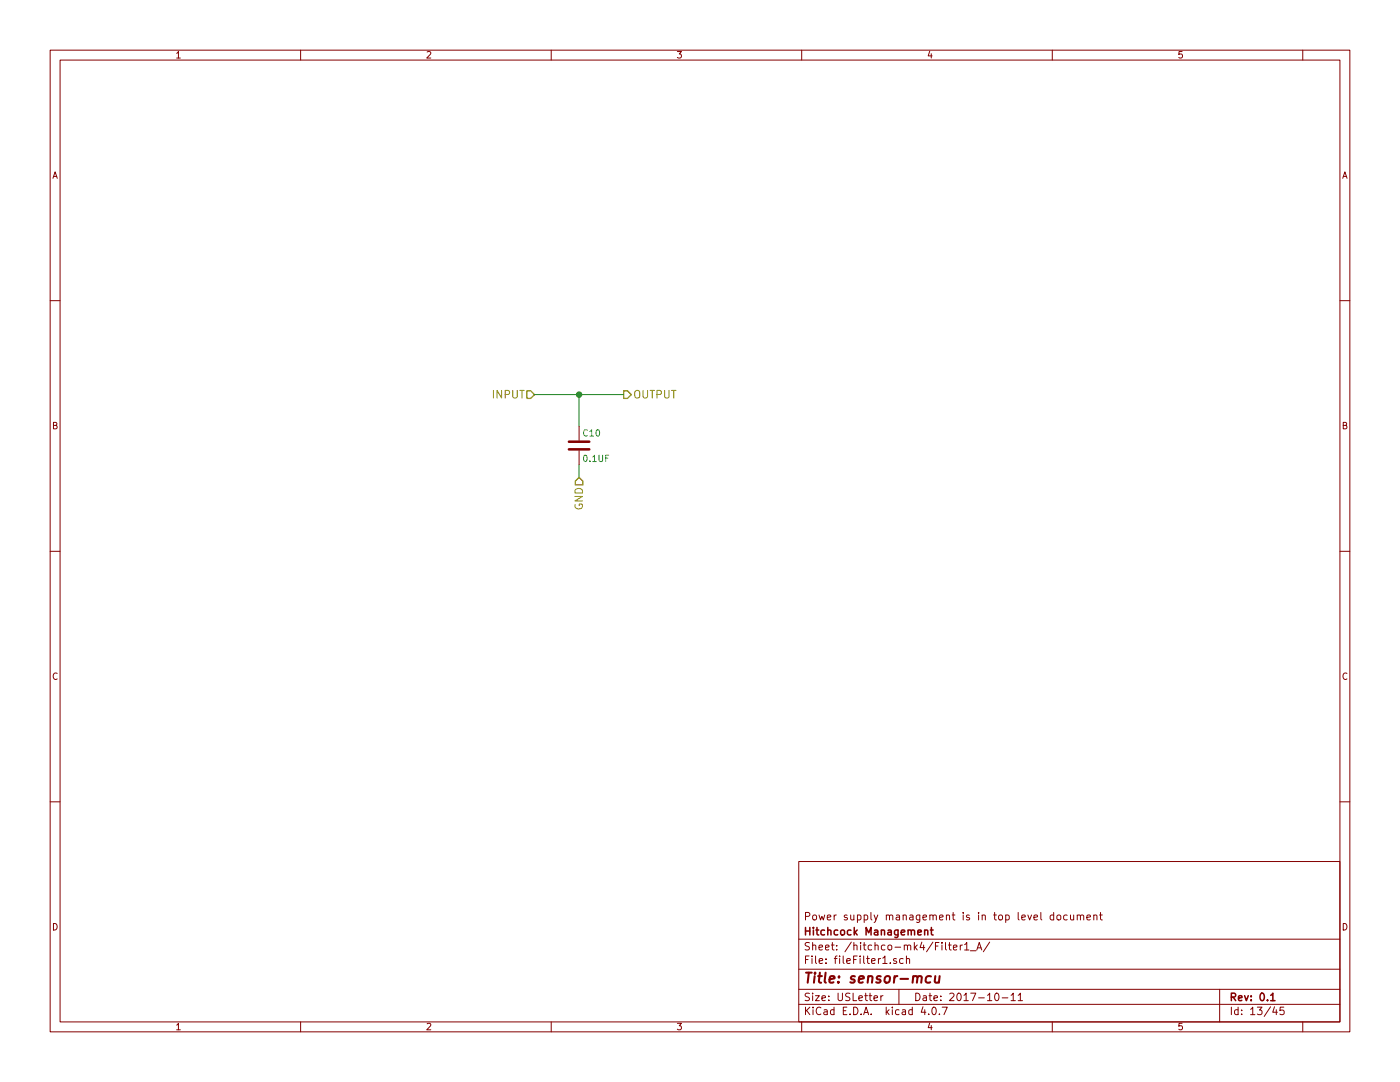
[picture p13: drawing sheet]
<svg xmlns="http://www.w3.org/2000/svg" width="279mm" height="216mm" viewBox="0 0 279 216" stroke-linecap="round" stroke-linejoin="round" font-family="sans-serif">
<g fill="none" stroke="#840000" stroke-width=".2">
<path d="M10 10h259.4v195.9h-259.4zM12 12h255.4v191.9h-255.4zM35.3 10.6l.3-.3v1.3M35.3 11.6h.7M60 10v2M85.2 10.4l.5-.1 .3 .3-.8 1h.8M110 10v2M135.2 10.3h.8l-.4 .5h.3l.1 .2-.1 .5-.2 .1-.5-.1M160 10v2M185.5 10.2l-.3 1h.8M185.9 10.7v.9M210 10v2"/>
<path d="M235.9 10.3h-.6v.6l.1-.1h.5l.1 .5-.3 .3-.4-.1M260 10v2M10.6 35.6l.4-1.3 .4 1.3M10.7 35.2h.6M268 35.6l.4-1.3 .4 1.3M268.1 35.2h.6M10 60h2M267.4 60h2M10.7 84.9l.5-.1 .2-.2-.1-.2-.6-.1v1.3h.5l.2-.5-.3-.2M115.6 85.1v2.8M115.6 89.9v2.8M268.1 84.9l.5-.1 .2-.2-.1-.2-.6-.1v1.3h.5l.2-.5-.3-.2"/>
<path d="M10 110h2M267.4 110h2M11.4 134.4a.62 .62 0 0 0-.8 .4 .62 .62 0 0 0 .6 .8l.2-.1M268.8 134.4a.62 .62 0 0 0-.8 .4 .62 .62 0 0 0 .6 .8l.2-.1M10 160h2M267.4 160h2M159.4 171.9h108v32h-108zM10.7 184.3a.65 .65 0 0 1 .7 .6 .65 .65 0 0 1-.7 .7zM159.4 197.4h108M159.4 193.4h108M159.4 187.4h108M160.8 182.9l.7-.1 .1-.2-.1-.4-.2-.1h-.5v1.5"/>
<path d="M160.8 191.5h.5M161.5 190.8h-.7v1.5M161.5 198.2h-.5l-.3 .3 .1 .3 .7 .3v.4l-.2 .2-.6-.1M161.5 188.1h-.5l-.3 .2 .1 .3 .7 .4v.4l-.2 .2-.6-.1M162.1 190.8v.1M162.1 191.3v1M162.2 198.2v.1M162.2 188.7l.2-.1h.4v1M162.2 188.1v1.5M162.2 198.7v1M162.3 182.7l.2-.1 .4 .1 .1 .6-.2 .2-.3 .1-.2-.2zM162.7 198.7h.8l-.8 1h.8"/>
<path d="M162.8 190.8v1.2l.2 .3M163.4 189.1l.8-.2-.1-.3h-.4l-.3 .2 .1 .7h.6M163.4 182.6l.4 1 .2-.7 .3 .7 .3-1M163.5 191.8l.7-.2-.1-.3h-.4l-.2 .2 .1 .7h.5M164 199.2l.7-.2v-.2l-.4-.1-.3 .2 .1 .7h.6M164.7 189.1l.8-.2-.1-.3h-.4l-.3 .2 .1 .7h.6M164.8 192.1v.2M164.8 191.3v.2M165.1 183.1l.7-.2v-.2l-.5-.1-.2 .2 .1 .7h.6M165.4 199.5v.2M165.4 198.8v.1M165.9 188.6h.6"/>
<path d="M166.1 188.1v1.3l.4 .2M166.5 182.6v1M166.5 191.3h.6M166.9 182.6l-.4 .3M167 189.4v.2M167 188.6v.2M167.1 190.8l-.4 .2v1.3M167.3 198.2v1.2l.2 .3h.3l.3-.3v-1.2M167.6 190.8v.1M167.6 191.3v1M168.3 190.8v1.2l.2 .3M169 191.8l.7-.2-.1-.3h-.4l-.2 .2 .1 .7h.5"/>
<path d="M169.1 182.7a.37 .37 0 0 0-.6 .1l.1 .2 .5 .1v.2l-.2 .3-.4-.1M169.6 198.2h-.6l-.2 .3v.3l.7 .3v.4l-.2 .2-.5-.1M169.8 182.6v.9l.4 .1 .2-.2M169.9 188l-1.3 1.9M170.3 198.2v1.5h.7M170.4 191.5h.5M170.4 188.7l.2-.1h.4v1M170.4 182.6v1M170.4 188.1v1.5M171.1 190.8h-.7v1.5M171.1 182.7l.5-.1 .2 .3-.1 .6h-.6M171.1 182.6v1.5"/>
<path d="M171.4 199.2l.7-.2v-.2l-.5-.1-.2 .2 .1 .7h.6M171.7 190.8v.1M171.7 191.3v1M171.8 188.1v.1M171.8 188.6v1M172.3 188.6h.5M172.4 190.8v1.2l.2 .3M172.5 188.1v1.3l.3 .2M172.5 182.7l.4-.1 .3 .3-.1 .6h-.6M172.5 182.6v1.5M172.6 198.7h.5M172.8 198.2v1.3l.3 .2"/>
<path d="M172.9 191.3h.6M173.2 190.8v1.2l.3 .3M173.4 198.7h.6M173.6 198.2v1.3l.4 .2M173.8 182.1v1.3l.2 .2M173.9 191.8l.8-.2-.1-.3h-.4l-.3 .2 .1 .7h.6M174 188.6h-.5l-.2 .2v.6l.2 .2 .5-.1M174.4 199.2l.7-.2v-.2l-.4-.1-.3 .2 .1 .7h.6M174.4 182.6l.4 1M174.6 188.7l.2-.1h.4l.1 1M174.6 188.1v1.5M175.2 182.6l-.5 1.3-.3 .2"/>
<path d="M175.3 191.3v1M175.7 191.3l-.4 .2M175.8 198.7v1M176.2 191.2l.4-.4v1.5M176.2 192.3h.8M176.2 198.7l-.4 .3M176.6 188.6h-.4l-.3 .2 .1 .6 .2 .2 .4-.1M176.9 182.7l.2-.1 .4 .1v.9M176.9 182.6v1M177.3 188.7l.2-.1 .4 .1 .1 .6-.1 .2-.4 .1-.2-.2zM177.5 182.8a.36 .36 0 0 1 .4-.2 .36 .36 0 0 1 .3 .2v.8M177.7 192.1v.2"/>
<path d="M178.6 189h1.2M178.9 191.3a.37 .37 0 0 0-.6 .2l.1 .2 .5 .1 .1 .2-.3 .3-.4-.1M178.9 182.7h.6v.9M179.4 197.4v3M179.5 182.9l-.5 .1-.2 .2 .2 .4 .5-.1M180.2 191.3h-.4l-.3 .2 .1 .6 .2 .2 .4-.1M180.2 182.7l.2-.1 .4 .1 .1 .9M180.2 182.6v1M180.5 188.7l.2-.1h.4v1M180.5 188.6v1M180.9 191.4l.2-.1h.4v1M180.9 190.8v1.5"/>
<path d="M181.1 188.8a.36 .36 0 0 1 .3-.2 .36 .36 0 0 1 .4 .2v.8M181.6 182.7h.6v.9M182.2 182.9l-.5 .1-.2 .2 .2 .4 .5-.1M182.5 188.1v1.5M182.6 189l.5 .6M182.8 198.2a.76 .76 0 0 1 .8 .7 .76 .76 0 0 1-.8 .8zM183.1 188.6l-.6 .5M183.6 182.6l-.1 1.3-.2 .2-.4-.1M183.6 182.7l-.5-.1-.2 .3v.5l.2 .2 .5-.1M184 188l-.4 1.1h1M184.2 183.1l.7-.2v-.2l-.5-.1-.2 .2 .1 .7h.6M184.3 198.8h.5l.1 .9"/>
<path d="M184.3 188.6v1M184.9 199l-.5 .1-.2 .2 .2 .4 .5-.1M185.4 198.7h.6M185.6 182.7l.2-.1 .4 .1v.9M185.6 182.6v1M185.6 198.2v1.3l.4 .2M186.2 188l-1.3 1.9M186.2 182.8a.36 .36 0 0 1 .3-.2 .36 .36 0 0 1 .4 .2v.8M186.4 199.2l.7-.2-.1-.2-.4-.1-.2 .2 .1 .7h.5M186.7 188.8h.5M187.4 188.1h-.7v1.5M187.5 183.1l.7-.2v-.2l-.5-.1-.2 .2 .1 .7h.6"/>
<path d="M187.8 199.5v.2M187.8 198.8v.1M188 188.1v.1M188 188.6v1M188.7 188.1v1.3l.2 .2M188.9 182.7l.2-.1 .4 .1v.9M188.9 182.6v1M189.3 188.6h.5M189.5 188.1v1.3l.3 .2M189.5 198.3l.6-.1 .3 .4-.9 1.1h.9M190 182.6h.6M190.2 182.1v1.3l.4 .2"/>
<path d="M190.3 189.1l.7-.2-.1-.3h-.4l-.2 .2v.7h.6M191.1 198.3l.2-.1a.8 .8 0 0 1 .5 .7 .8 .8 0 0 1-.5 .8l-.2-.2-.1-.4zM191.6 188.6v1M192.1 188.6l-.5 .2M192.2 182.1v.1M192.2 182.6v1M192.4 198.6l.4-.4v1.5M192.4 199.7h.8M192.5 188.5l.4-.4v1.5M192.5 189.6h.9M193.4 182.7a.37 .37 0 0 0-.5 .1v.2l.5 .1 .1 .2-.2 .3-.4-.1M193.6 189.7h1.2"/>
<path d="M193.7 198.2h1l-.6 1.5M194.9 189.6l.5-1.5 .5 1.5M195.1 189.1h.7M195.3 182.1v.1M195.3 199.1h1.1M195.3 182.6v1M196 182.7l.2-.1 .4 .1v.9M196 182.6v1M197.1 198.6l.4-.4v1.5M197.1 199.7h.8M197.5 188l-1.3 1.9M198.3 182.6h.6"/>
<path d="M198.5 182.1v1.3l.4 .2M198.7 198.3l.2-.1a.8 .8 0 0 1 .5 .7 .8 .8 0 0 1-.5 .8l-.2-.2-.2-.4zM199.4 182.7l.2-.1 .4 .1 .1 .6-.2 .2-.3 .1-.2-.2zM200 199.1h1.1M200.7 182.7l.4-.1 .3 .3-.1 .6h-.6M200.7 182.6v1.5M201.8 198.6l.4-.4v1.5M201.8 199.7h.8M203.2 198.6l.4-.4v1.5M203.2 182.1v1.3l.2 .2M203.2 199.7h.9M203.9 183.1l.7-.2v-.2l-.5-.1-.2 .2 .1 .7h.6"/>
<path d="M205.1 182.6l.4 1 .4-1M206.3 183.1l.8-.2-.1-.2-.4-.1-.3 .2 .1 .7h.6M207.7 182.1v1.3l.2 .2M210.3 182.7l-.4-.1-.3 .3 .1 .5 .2 .2 .4-.1M210.3 182.1v1.5M211 182.7l.2-.1 .4 .1 .1 .6-.1 .2-.4 .1-.2-.2zM213 182.7l-.5-.1-.2 .3v.5l.2 .2 .5-.1M213.6 182.6l.1 .9 .4 .1 .2-.2M214.3 182.6v1M215 182.7l.2-.1 .4 .1v.9M215 182.6v1M215.6 182.8a.36 .36 0 0 1 .4-.2 .36 .36 0 0 1 .3 .2v.8"/>
<path d="M216.9 183.1l.7-.2v-.2l-.5-.1-.2 .2 .1 .7h.6M218.3 182.7l.2-.1 .4 .1v.9M218.3 182.6v1M219.4 182.6h.6M219.6 182.1v1.3l.4 .2M243.4 197.4v6.5M268.1 184.3a.65 .65 0 0 1 .7 .6 .65 .65 0 0 1-.7 .7zM35.3 204.5l.3-.3v1.3M35.3 205.5h.7M60 203.9v2M85.2 204.3l.5-.1 .3 .3-.8 1h.8M110 203.9v2"/>
<path d="M135.2 204.2h.8l-.4 .5h.3l.1 .2-.1 .5-.2 .1-.5-.1M159.4 200.4h108M160 203.9v2M160.8 201v1.5M161 201.6l.6 .9M161.6 201l-.8 .8M162.3 201v.1M162.3 201.5v1M163.8 201.1a.71 .71 0 0 0-1 .5 .71 .71 0 0 0 .8 .9l.2-.2M164.5 201.5h.5l.1 1M165.1 201.8l-.5 .1-.2 .2 .2 .4 .5-.1M166.4 201.5h-.4l-.3 .3 .1 .5 .2 .2 .4-.1"/>
<path d="M166.4 201v1.5M168.3 201.7h.5M169 201h-.7v1.5h.7M169.6 202.3v.2M170.4 201a.76 .76 0 0 1 .8 .7 .76 .76 0 0 1-.8 .8zM171.9 202.3v.2M172.4 202.5l.4-1.5 .6 1.5M172.5 202h.7M173.9 202.3v.2M176.9 201v1.5M177 201.9l.4 .6M177.4 201.5l-.5 .5"/>
<path d="M178.1 201v.1M178.1 201.5v1M179.4 201.5h-.4l-.3 .3 .1 .5 .2 .2 .4-.1M180.1 201.5h.6v1M180.7 201.8l-.5 .1-.2 .2 .2 .4 .5-.1M182.1 201.5h-.5l-.2 .3v.5l.2 .2 .5-.1M182.1 201v1.5M184.2 200.9l-.4 1.1h1M184.6 201.5v1M185.3 202.3v.2M185.5 204.1l-.3 1h.8M185.9 204.6v.9"/>
<path d="M186.1 201.1l.2-.1a.8 .8 0 0 1 .6 .7 .8 .8 0 0 1-.6 .8l-.2-.2-.1-.4zM187.5 202.3v.2M188 201h1.1l-.7 1.5M210 203.9v2M235.9 204.2h-.6v.6l.1-.1h.5l.1 .5-.3 .3-.4-.1M245.7 201v1.5M247.1 201.5h-.4l-.3 .3 .1 .5 .2 .2 .4-.1M247.1 201v1.5M247.8 202.3v.2M247.8 201.5v.2M249.6 201.4l.4-.4v1.5M249.6 202.5h.8"/>
<path d="M250.9 201h1l-.5 .5 .4 .2v.6l-.2 .2-.7-.2M253.6 200.9l-1.3 1.9M254.4 200.9l-.4 1.1h.9M254.7 201.5v1M256.2 201h-.7l-.1 .7 .3-.2 .4 .1 .2 .2-.1 .5-.2 .2-.6-.2M260 203.9v2"/>
</g>
<g fill="none" stroke="#840000" stroke-width=".3">
<path d="M160.8 185.1v1.5M160.8 185.8h.8M161.6 185.1v1.5M162.3 185.1v.1M162.3 185.6v1M162.8 185.6h.6M163 185.1v1.3l.4 .2M164.5 185.6h-.4l-.3 .3 .1 .5 .2 .2 .4-.1M165.2 185.7l.2-.1h.4v1M165.2 185.1v1.5M167.2 185.6h-.4l-.3 .3v.5l.3 .2 .4-.1M167.8 185.7l.2-.1 .5 .1 .1 .6-.2 .2-.4 .1-.2-.2z"/>
<path d="M169.8 185.6h-.4l-.3 .3 .1 .5 .2 .2 .4-.1M170.5 185.1v1.5M170.6 186l.5 .6M171.1 185.6l-.6 .5M172.8 186.6v-1.5l.6 1 .4-1v1.5M174.5 185.6h.6l.1 1M175.2 185.9l-.5 .1-.2 .2 .2 .4 .5-.1M175.9 185.7l.2-.1h.4v1M175.9 185.6v1M177.2 185.6h.6l.1 1M177.9 185.9l-.5 .1-.2 .2 .2 .4 .5-.1M179.2 185.6v1.3l-.3 .2-.3-.1"/>
<path d="M179.2 185.6h-.4l-.3 .3 .1 .5 .2 .2 .4-.1M179.9 186.1l.7-.2-.1-.3h-.4l-.2 .2v.7h.6M181.2 185.7l.2-.1h.4l.1 1M181.2 185.6v1M181.9 185.8a.36 .36 0 0 1 .3-.2 .36 .36 0 0 1 .3 .2v.8M183.2 186.1l.7-.2-.1-.3h-.4l-.2 .2v.7h.6M184.5 185.7l.2-.1h.4l.1 1M184.5 185.6v1M185.7 185.6h.5M185.9 185.1v1.3l.3 .2M245.7 199l.8-.1 .1-.2-.1-.4-.2-.1h-.6v1.5M246.1 199l.5 .7"/>
<path d="M247.2 199.2l.7-.2-.1-.2-.4-.1-.2 .2v.7h.6M248.4 198.7l.3 1 .4-1M249.7 199.5v.2M249.7 198.8v.1M251.6 198.3l.2-.1a.8 .8 0 0 1 .5 .7 .8 .8 0 0 1-.5 .8l-.2-.2-.1-.4zM253 199.5v.2M253.6 198.6l.4-.4v1.5M253.6 199.7h.9"/>
</g>
<g fill="none" stroke="#840000" stroke-width=".41">
<path d="M160.9 194.1h1.1M161.4 194.1l-.2 2M162.6 194.8l-.2 1.3M162.7 194.1l-.1 .2 .2-.1-.1-.1-.1 .2M163.3 194.8h.7M163.6 194.1l-.2 1.7 .1 .2 .4 .1M164.8 194.1l-.2 1.7 .2 .3M165.6 195.4l.9-.2v-.4h-.8l-.2 1 .3 .3 .5-.1M167.3 195.9l.1 .1-.1 .1-.1-.1 .1-.1v.2M167.5 194.8l-.1 .2-.1-.1 .2-.1-.1 .2M170.6 194.8h-.5l-.3 .3 .3 .3 .4 .1 .1 .3-.1 .2-.2 .1-.6-.1M171.4 195.4l1-.2-.1-.4h-.5l-.4 .2v1l.2 .1 .6-.1"/>
<path d="M173.3 194.9l.3-.1h.5l-.1 1.3M173.3 194.8l-.1 1.3M175.8 194.8h-.5l-.3 .3 .2 .3 .5 .1v.3l-.1 .2-.2 .1-.5-.1M176.7 194.9l.3-.1h.5l.1 .3-.1 .6a.54 .54 0 0 1-.5 .4 .54 .54 0 0 1-.5-.4zM178.5 194.8l-.1 1.3M179.1 194.8h-.4l-.2 .3M179.7 195.3h1.5M182.2 194.9l.3-.1h.5v1.3M182.3 194.8l-.2 1.3M183.1 195a.52 .52 0 0 1 .8-.2l-.1 1.3M185.8 194.8a.7 .7 0 0 0-1 .3v.8l.3 .2 .5-.1M186.7 194.8l-.1 1.2a.56 .56 0 0 0 .8-.1"/>
<path d="M187.5 194.8l-.1 1.3"/>
</g>
<g fill="none" stroke="#848400" stroke-width=".2">
<path d="M98.5 77.9v1.5M100.1 77.9v1.5l-.9-1.5v1.5M100.8 78.7l.7-.1 .2-.2-.1-.3-.2-.2h-.6v1.5M102.3 77.9v1.2l.3 .3h.3l.3-.3v-1.2M103.7 77.9h.9M104.2 77.9v1.5M126.7 78.1a.5 .5 0 0 1 .6-.2 .5 .5 0 0 1 .4 .5l-.1 .8a.53 .53 0 0 1-.6 .2 .53 .53 0 0 1-.3-.5zM128.3 77.9v1.2l.4 .3h.2l.3-.3v-1.2M129.7 77.9h.9M130.2 77.9v1.5M131.1 78.7l.8-.1 .1-.2-.1-.3-.2-.2h-.6v1.5M132.6 77.9v1.2l.3 .3h.3l.3-.3v-1.2"/>
<path d="M134 77.9h.9M134.5 77.9v1.5M114.7 99.1h1.6l-1.6 .8h1.6M114.8 97.8a.81 .81 0 0 1 1-.3 .81 .81 0 0 1 .5 .8h-1.6zM114.8 100.7a.71 .71 0 0 0 .7 .9 .71 .71 0 0 0 .7-.9l-.6-.1v.3"/>
</g>
<path d="M105.2 78h.7l.8 .7-.8 .8h-.7zM124.5 78h.7l.8 .7-.8 .8h-.7zM115.6 95.3l.7 .7v.8h-1.5v-.8z" fill="none" stroke="#848400" stroke-width=".25"/>
<path d="M106.7 78.7h17.8M115.6 78.7v6.4M115.6 92.7v2.6" fill="none" stroke="#008400" stroke-width=".2"/>
<circle cx="115.6" cy="78.7" r=".51" fill="#008400" stroke="#008400" stroke-width=".25"/>
<path d="M113.5 89.7h4.1M113.5 88.1h4.1" fill="none" stroke="#840000" stroke-width=".51"/>
<path d="M116.6 90.9l.1-.1a.67 .67 0 0 1 .5 .7 .67 .67 0 0 1-.5 .6l-.2-.5zM117.2 85.9a.61 .61 0 0 0-.8 .4 .61 .61 0 0 0 .6 .7l.2-.1M117.7 86.1l.4-.3v1.2M117.7 92v.1M117.7 87h.7M118.3 91.2l.3-.4v1.3M118.3 92.1h.7M119 85.9l.2-.1a.67 .67 0 0 1 .5 .6 .67 .67 0 0 1-.5 .6l-.3-.5zM119.6 90.8v1l.2 .3h.2l.3-.3v-1M120.9 91.4h.4M121.5 90.8h-.6v1.3" fill="none" stroke="#008484" stroke-width=".2"/>
</svg>
